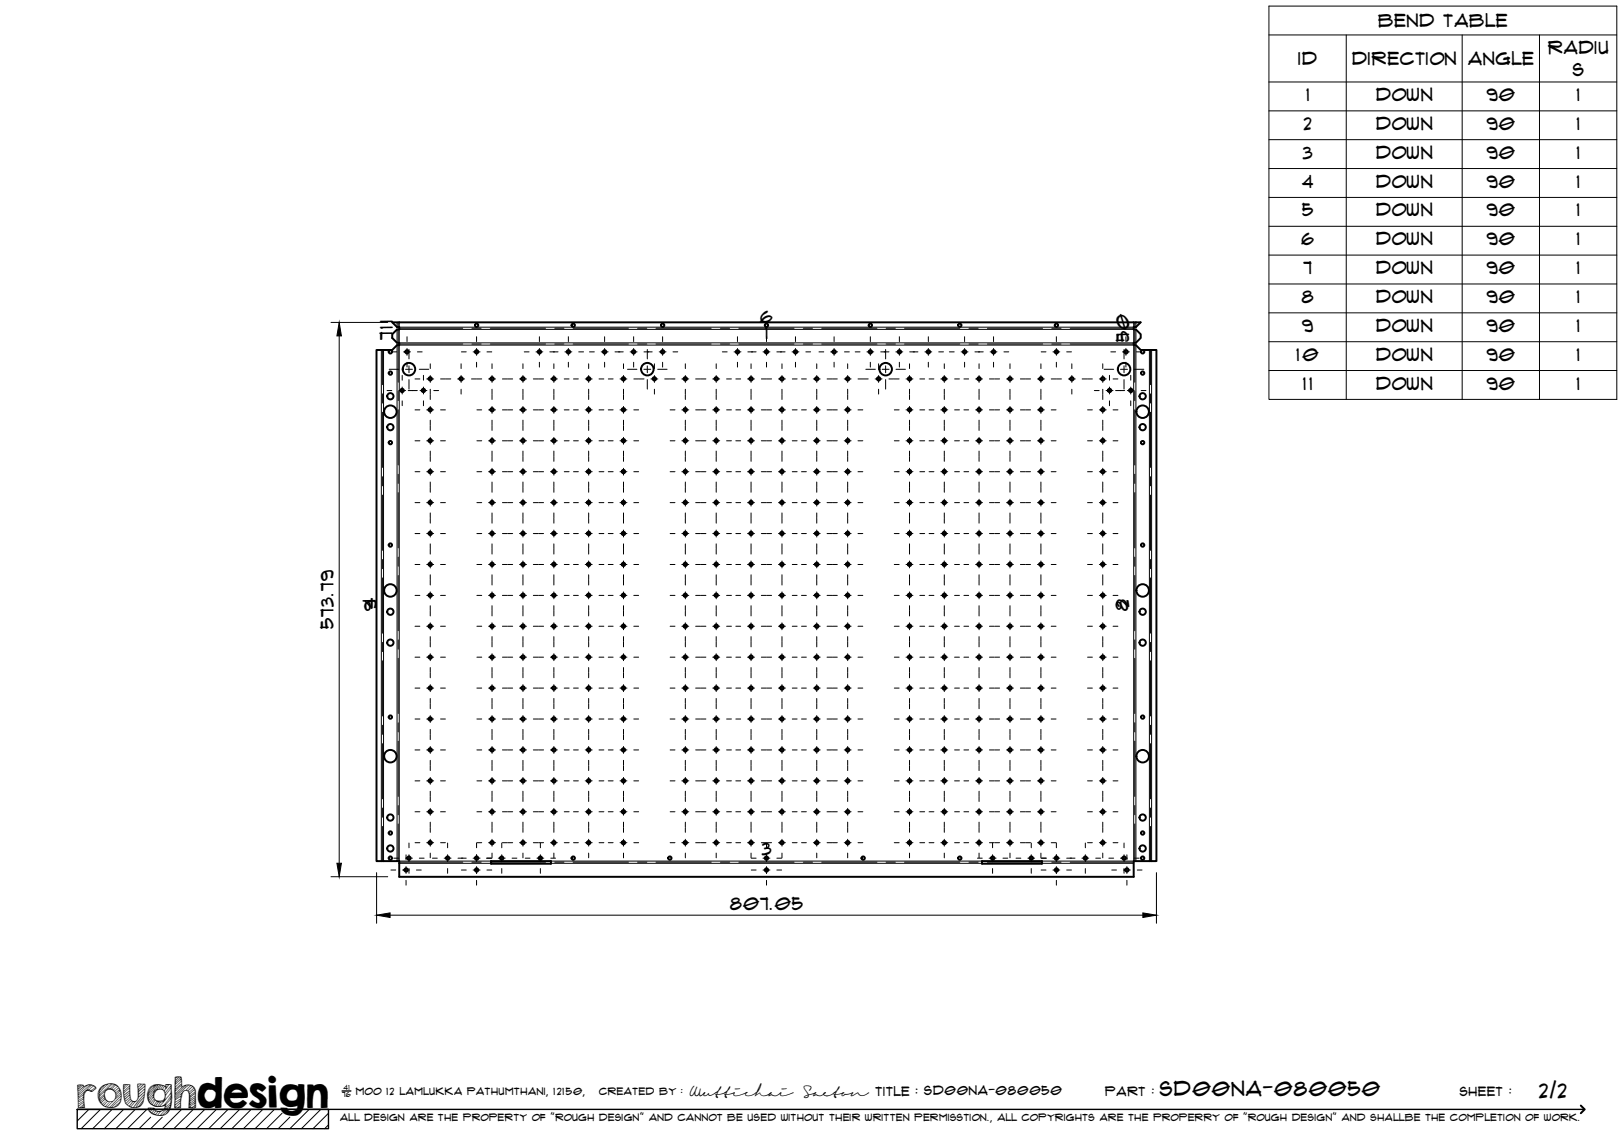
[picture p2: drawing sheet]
<svg xmlns="http://www.w3.org/2000/svg" width="420mm" height="297mm" viewBox="0 0 420 297" stroke-linecap="round" stroke-linejoin="round" font-family="sans-serif">
<defs><g id="words">
<text font-size="9.7" x="19.9" y="286.8">roughdesign</text>
<g font-size="5.3">
<text x="300.1" y="283.6">SD00NA-080050</text>
<text x="398.2" y="284">2/2</text>
</g>
<g font-size="4.6">
<text x="356.6" y="7">Bend Table</text>
<text x="335.9" y="16.9">ID</text>
<text x="349.8" y="16.8">Direction</text>
<text x="379.8" y="16.9">Angle</text>
<text x="400.5" y="13.9">Radiu</text>
<text x="406.9" y="19.8">s</text>
<text x="338" y="26.1">1</text>
<text x="356" y="26.1">Down</text>
<text x="384.6" y="26.1">90</text>
<text x="408" y="26.1">1</text>
<text x="337.3" y="33.6">2</text>
<text x="356" y="33.6">Down</text>
<text x="384.6" y="33.6">90</text>
<text x="408" y="33.6">1</text>
<text x="337.1" y="41">3</text>
<text x="356" y="41.1">Down</text>
<text x="384.6" y="41">90</text>
<text x="408" y="41">1</text>
<text x="336.9" y="48.5">4</text>
<text x="356" y="48.5">Down</text>
<text x="384.6" y="48.5">90</text>
<text x="408" y="48.5">1</text>
<text x="336.9" y="56">5</text>
<text x="356" y="56">Down</text>
<text x="384.6" y="56">90</text>
<text x="408" y="56">1</text>
<text x="336.7" y="63.4">6</text>
<text x="356" y="63.5">Down</text>
<text x="384.6" y="63.4">90</text>
<text x="408" y="63.4">1</text>
<text x="337.2" y="70.9">7</text>
<text x="356" y="70.9">Down</text>
<text x="384.6" y="70.9">90</text>
<text x="408" y="70.9">1</text>
<text x="196.7" y="83.5">6</text>
<text x="336.8" y="78.4">8</text>
<text x="356" y="78.4">Down</text>
<text x="384.6" y="78.4">90</text>
<text x="408" y="78.4">1</text>
<text x="101.6" y="88" transform="rotate(-90 101.6 88)">711</text>
<text x="198" y="87.6">1</text>
<text x="292.1" y="88.4" transform="rotate(-90 292.1 88.4)">510</text>
<text x="336.9" y="85.8">9</text>
<text x="356" y="85.9">Down</text>
<text x="384.6" y="85.8">90</text>
<text x="408" y="85.8">1</text>
<text x="335.4" y="93.3">10</text>
<text x="356" y="93.3">Down</text>
<text x="384.6" y="93.3">90</text>
<text x="408" y="93.3">1</text>
<text x="337.2" y="100.8">11</text>
<text x="356" y="100.8">Down</text>
<text x="384.6" y="100.8">90</text>
<text x="408" y="100.8">1</text>
<text x="97.3" y="157.5" transform="rotate(-90 97.3 157.5)">4</text>
<text x="97.5" y="158.1" transform="rotate(-90 97.5 158.1)">9</text>
<text x="291.8" y="158.2" transform="rotate(-90 291.8 158.2)">8</text>
<text x="292.1" y="157" transform="rotate(-90 292.1 157)">2</text>
<text x="86.3" y="162.7" transform="rotate(-90 86.3 162.7)">573.79</text>
<text x="197.1" y="221.3">3</text>
<text x="188.9" y="235.3">807.05</text>
</g>
<g font-size="3.4">
<text x="178.3" y="283.5">Wuttichai</text>
<text x="208.1" y="283.5">Saeton title : SD00NA-080050</text>
</g>
<g font-size="3.3">
<text x="286" y="283.5">Part :</text>
<text x="377.7" y="283.5">sheet :</text>
</g>
<g font-size="2.7">
<text x="92.1" y="283.3">moo 12 Lamlukka pathumthani, 12150,</text>
<text x="155" y="283.3">created by :</text>
</g>
<text font-size="2.6" x="88" y="290.1">all design are the property of &quot;rough design&quot; and cannot be used without their written permisstion., all copyrights are the properry of &quot;rough design&quot; and shallbe the completion of work.</text>
<g font-size="1.9">
<text x="88.5" y="283.9">76</text>
<text x="88.9" y="282.1">41</text>
</g>
</g></defs>
<!-- layer: Visible -->
<g fill="none" stroke="#000" stroke-width=".51">
<path d="M101.5 83.4h193.6l-1.2 1.2-.6 .1v.5h.6l1.2 1.3v.9l-1.2 1.3h-.6v.6h.6l1.2 1.3h4.1v132.2h-5.9v4.1h-190v-4.1h-5.9v-132.2h4.1l1.2-1.3h.6v-.6h-.6l-1.2-1.3v-.9l1.2-1.3h.6v-.5l-.6-.1zM127 222.8h15.5v.7h-15.5zM254.1 222.8h15.5v.7h-15.5z"/>
<circle cx="101" cy="96.5" r=".43"/>
<circle cx="101" cy="91" r=".43"/>
<circle cx="105.3" cy="91" r=".43"/>
<circle cx="105.8" cy="95.5" r="1.62"/>
<circle cx="111.3" cy="98" r=".43"/>
<circle cx="119.3" cy="98" r=".43"/>
<circle cx="123.3" cy="91" r=".43"/>
<circle cx="123.3" cy="84.2" r=".43"/>
<circle cx="127.3" cy="98" r=".43"/>
<circle cx="135.3" cy="98" r=".43"/>
<circle cx="139.6" cy="91" r=".43"/>
<circle cx="143.3" cy="98" r=".43"/>
<circle cx="147.1" cy="91" r=".43"/>
<circle cx="148.3" cy="84.2" r=".43"/>
<circle cx="152.3" cy="98" r=".43"/>
<circle cx="156.4" cy="91" r=".43"/>
<circle cx="161.3" cy="98" r=".43"/>
<circle cx="163.9" cy="91" r=".43"/>
<circle cx="167.5" cy="95.5" r="1.62"/>
<circle cx="169.3" cy="98" r=".43"/>
<circle cx="171.4" cy="84.2" r=".43"/>
<circle cx="171.4" cy="91" r=".43"/>
<circle cx="177.3" cy="98" r=".43"/>
<circle cx="185.3" cy="98" r=".43"/>
<circle cx="190.8" cy="91" r=".43"/>
<circle cx="194.3" cy="98" r=".43"/>
<circle cx="198.3" cy="84.2" r=".43"/>
<circle cx="198.3" cy="91" r=".43"/>
<circle cx="202.3" cy="98" r=".43"/>
<circle cx="205.8" cy="91" r=".43"/>
<circle cx="211.3" cy="98" r=".43"/>
<circle cx="215.8" cy="91" r=".43"/>
<circle cx="219.3" cy="98" r=".43"/>
<circle cx="225.2" cy="84.2" r=".43"/>
<circle cx="225.2" cy="91" r=".43"/>
<circle cx="227.3" cy="98" r=".43"/>
<circle cx="229.1" cy="95.5" r="1.62"/>
<circle cx="232.7" cy="91" r=".43"/>
<circle cx="235.3" cy="98" r=".43"/>
<circle cx="240.2" cy="91" r=".43"/>
<circle cx="244.3" cy="98" r=".43"/>
<circle cx="248.3" cy="84.2" r=".43"/>
<circle cx="249.6" cy="91" r=".43"/>
<circle cx="253.3" cy="98" r=".43"/>
<circle cx="257.1" cy="91" r=".43"/>
<circle cx="261.3" cy="98" r=".43"/>
<circle cx="269.3" cy="98" r=".43"/>
<circle cx="273.3" cy="91" r=".43"/>
<circle cx="273.3" cy="84.2" r=".43"/>
<circle cx="277.3" cy="98" r=".43"/>
<circle cx="285.3" cy="98" r=".43"/>
<circle cx="290.8" cy="95.5" r="1.62"/>
<circle cx="291.3" cy="91" r=".43"/>
<circle cx="295.6" cy="91" r=".43"/>
<circle cx="295.6" cy="96.5" r=".43"/>
<circle cx="101" cy="114.5" r=".43"/>
<circle cx="101" cy="110.5" r=".81"/>
<circle cx="101" cy="102.5" r=".81"/>
<circle cx="101" cy="106.5" r="1.62"/>
<circle cx="104" cy="101" r=".43"/>
<circle cx="109.5" cy="101" r=".43"/>
<circle cx="111.3" cy="114" r=".43"/>
<circle cx="111.3" cy="106" r=".43"/>
<circle cx="127.3" cy="114" r=".43"/>
<circle cx="127.3" cy="106" r=".43"/>
<circle cx="135.3" cy="106" r=".43"/>
<circle cx="135.3" cy="114" r=".43"/>
<circle cx="143.3" cy="106" r=".43"/>
<circle cx="143.3" cy="114" r=".43"/>
<circle cx="152.3" cy="106" r=".43"/>
<circle cx="152.3" cy="114" r=".43"/>
<circle cx="161.3" cy="106" r=".43"/>
<circle cx="161.3" cy="114" r=".43"/>
<circle cx="177.3" cy="114" r=".43"/>
<circle cx="177.3" cy="106" r=".43"/>
<circle cx="185.3" cy="106" r=".43"/>
<circle cx="185.3" cy="114" r=".43"/>
<circle cx="194.3" cy="114" r=".43"/>
<circle cx="194.3" cy="106" r=".43"/>
<circle cx="202.3" cy="106" r=".43"/>
<circle cx="202.3" cy="114" r=".43"/>
<circle cx="211.3" cy="106" r=".43"/>
<circle cx="211.3" cy="114" r=".43"/>
<circle cx="219.3" cy="106" r=".43"/>
<circle cx="219.3" cy="114" r=".43"/>
<circle cx="235.3" cy="114" r=".43"/>
<circle cx="235.3" cy="106" r=".43"/>
<circle cx="244.3" cy="114" r=".43"/>
<circle cx="244.3" cy="106" r=".43"/>
<circle cx="253.3" cy="106" r=".43"/>
<circle cx="253.3" cy="114" r=".43"/>
<circle cx="261.3" cy="114" r=".43"/>
<circle cx="261.3" cy="106" r=".43"/>
<circle cx="269.3" cy="114" r=".43"/>
<circle cx="269.3" cy="106" r=".43"/>
<circle cx="285.3" cy="114" r=".43"/>
<circle cx="285.3" cy="106" r=".43"/>
<circle cx="287.1" cy="101" r=".43"/>
<circle cx="292.6" cy="101" r=".43"/>
<circle cx="295.6" cy="114.5" r=".43"/>
<circle cx="295.6" cy="102.5" r=".81"/>
<circle cx="295.6" cy="110.5" r=".81"/>
<circle cx="295.6" cy="106.5" r="1.62"/>
<circle cx="111.3" cy="130" r=".43"/>
<circle cx="111.3" cy="138" r=".43"/>
<circle cx="111.3" cy="122" r=".43"/>
<circle cx="127.3" cy="130" r=".43"/>
<circle cx="127.3" cy="138" r=".43"/>
<circle cx="127.3" cy="122" r=".43"/>
<circle cx="135.3" cy="130" r=".43"/>
<circle cx="135.3" cy="138" r=".43"/>
<circle cx="135.3" cy="122" r=".43"/>
<circle cx="143.3" cy="138" r=".43"/>
<circle cx="143.3" cy="130" r=".43"/>
<circle cx="143.3" cy="122" r=".43"/>
<circle cx="152.3" cy="138" r=".43"/>
<circle cx="152.3" cy="130" r=".43"/>
<circle cx="152.3" cy="122" r=".43"/>
<circle cx="161.3" cy="130" r=".43"/>
<circle cx="161.3" cy="138" r=".43"/>
<circle cx="161.3" cy="122" r=".43"/>
<circle cx="177.3" cy="130" r=".43"/>
<circle cx="177.3" cy="138" r=".43"/>
<circle cx="177.3" cy="122" r=".43"/>
<circle cx="185.3" cy="138" r=".43"/>
<circle cx="185.3" cy="130" r=".43"/>
<circle cx="185.3" cy="122" r=".43"/>
<circle cx="194.3" cy="138" r=".43"/>
<circle cx="194.3" cy="130" r=".43"/>
<circle cx="194.3" cy="122" r=".43"/>
<circle cx="202.3" cy="138" r=".43"/>
<circle cx="202.3" cy="130" r=".43"/>
<circle cx="202.3" cy="122" r=".43"/>
<circle cx="211.3" cy="138" r=".43"/>
<circle cx="211.3" cy="130" r=".43"/>
<circle cx="211.3" cy="122" r=".43"/>
<circle cx="219.3" cy="130" r=".43"/>
<circle cx="219.3" cy="138" r=".43"/>
<circle cx="219.3" cy="122" r=".43"/>
<circle cx="235.3" cy="138" r=".43"/>
<circle cx="235.3" cy="130" r=".43"/>
<circle cx="235.3" cy="122" r=".43"/>
<circle cx="244.3" cy="138" r=".43"/>
<circle cx="244.3" cy="130" r=".43"/>
<circle cx="244.3" cy="122" r=".43"/>
<circle cx="253.3" cy="130" r=".43"/>
<circle cx="253.3" cy="138" r=".43"/>
<circle cx="253.3" cy="122" r=".43"/>
<circle cx="261.3" cy="130" r=".43"/>
<circle cx="261.3" cy="138" r=".43"/>
<circle cx="261.3" cy="122" r=".43"/>
<circle cx="269.3" cy="138" r=".43"/>
<circle cx="269.3" cy="130" r=".43"/>
<circle cx="269.3" cy="122" r=".43"/>
<circle cx="285.3" cy="130" r=".43"/>
<circle cx="285.3" cy="138" r=".43"/>
<circle cx="285.3" cy="122" r=".43"/>
<circle cx="101" cy="141" r=".43"/>
<circle cx="101" cy="158.3" r=".81"/>
<circle cx="101" cy="152.8" r="1.62"/>
<circle cx="111.3" cy="154" r=".43"/>
<circle cx="111.3" cy="146" r=".43"/>
<circle cx="127.3" cy="154" r=".43"/>
<circle cx="127.3" cy="146" r=".43"/>
<circle cx="135.3" cy="146" r=".43"/>
<circle cx="135.3" cy="154" r=".43"/>
<circle cx="143.3" cy="146" r=".43"/>
<circle cx="143.3" cy="154" r=".43"/>
<circle cx="152.3" cy="146" r=".43"/>
<circle cx="152.3" cy="154" r=".43"/>
<circle cx="161.3" cy="146" r=".43"/>
<circle cx="161.3" cy="154" r=".43"/>
<circle cx="177.3" cy="146" r=".43"/>
<circle cx="177.3" cy="154" r=".43"/>
<circle cx="185.3" cy="154" r=".43"/>
<circle cx="185.3" cy="146" r=".43"/>
<circle cx="194.3" cy="154" r=".43"/>
<circle cx="194.3" cy="146" r=".43"/>
<circle cx="202.3" cy="154" r=".43"/>
<circle cx="202.3" cy="146" r=".43"/>
<circle cx="211.3" cy="154" r=".43"/>
<circle cx="211.3" cy="146" r=".43"/>
<circle cx="219.3" cy="154" r=".43"/>
<circle cx="219.3" cy="146" r=".43"/>
<circle cx="235.3" cy="154" r=".43"/>
<circle cx="235.3" cy="146" r=".43"/>
<circle cx="244.3" cy="146" r=".43"/>
<circle cx="244.3" cy="154" r=".43"/>
<circle cx="253.3" cy="146" r=".43"/>
<circle cx="253.3" cy="154" r=".43"/>
<circle cx="261.3" cy="146" r=".43"/>
<circle cx="261.3" cy="154" r=".43"/>
<circle cx="269.3" cy="146" r=".43"/>
<circle cx="269.3" cy="154" r=".43"/>
<circle cx="285.3" cy="146" r=".43"/>
<circle cx="285.3" cy="154" r=".43"/>
<circle cx="295.6" cy="141" r=".43"/>
<circle cx="295.6" cy="158.3" r=".81"/>
<circle cx="295.6" cy="152.8" r="1.62"/>
<circle cx="101" cy="166.3" r=".81"/>
<circle cx="111.3" cy="162" r=".43"/>
<circle cx="111.3" cy="170" r=".43"/>
<circle cx="111.3" cy="178" r=".43"/>
<circle cx="127.3" cy="178" r=".43"/>
<circle cx="127.3" cy="170" r=".43"/>
<circle cx="127.3" cy="162" r=".43"/>
<circle cx="135.3" cy="162" r=".43"/>
<circle cx="135.3" cy="170" r=".43"/>
<circle cx="135.3" cy="178" r=".43"/>
<circle cx="143.3" cy="170" r=".43"/>
<circle cx="143.3" cy="162" r=".43"/>
<circle cx="143.3" cy="178" r=".43"/>
<circle cx="152.3" cy="170" r=".43"/>
<circle cx="152.3" cy="178" r=".43"/>
<circle cx="152.3" cy="162" r=".43"/>
<circle cx="161.3" cy="170" r=".43"/>
<circle cx="161.3" cy="162" r=".43"/>
<circle cx="161.3" cy="178" r=".43"/>
<circle cx="177.3" cy="170" r=".43"/>
<circle cx="177.3" cy="162" r=".43"/>
<circle cx="177.3" cy="178" r=".43"/>
<circle cx="185.3" cy="178" r=".43"/>
<circle cx="185.3" cy="162" r=".43"/>
<circle cx="185.3" cy="170" r=".43"/>
<circle cx="194.3" cy="170" r=".43"/>
<circle cx="194.3" cy="178" r=".43"/>
<circle cx="194.3" cy="162" r=".43"/>
<circle cx="202.3" cy="178" r=".43"/>
<circle cx="202.3" cy="170" r=".43"/>
<circle cx="202.3" cy="162" r=".43"/>
<circle cx="211.3" cy="178" r=".43"/>
<circle cx="211.3" cy="170" r=".43"/>
<circle cx="211.3" cy="162" r=".43"/>
<circle cx="219.3" cy="170" r=".43"/>
<circle cx="219.3" cy="178" r=".43"/>
<circle cx="219.3" cy="162" r=".43"/>
<circle cx="235.3" cy="170" r=".43"/>
<circle cx="235.3" cy="162" r=".43"/>
<circle cx="235.3" cy="178" r=".43"/>
<circle cx="244.3" cy="162" r=".43"/>
<circle cx="244.3" cy="178" r=".43"/>
<circle cx="244.3" cy="170" r=".43"/>
<circle cx="253.3" cy="162" r=".43"/>
<circle cx="253.3" cy="178" r=".43"/>
<circle cx="253.3" cy="170" r=".43"/>
<circle cx="261.3" cy="178" r=".43"/>
<circle cx="261.3" cy="162" r=".43"/>
<circle cx="261.3" cy="170" r=".43"/>
<circle cx="269.3" cy="178" r=".43"/>
<circle cx="269.3" cy="170" r=".43"/>
<circle cx="269.3" cy="162" r=".43"/>
<circle cx="285.3" cy="178" r=".43"/>
<circle cx="285.3" cy="162" r=".43"/>
<circle cx="285.3" cy="170" r=".43"/>
<circle cx="295.6" cy="166.3" r=".81"/>
<circle cx="101" cy="185.5" r=".43"/>
<circle cx="101" cy="195.7" r="1.62"/>
<circle cx="111.3" cy="186" r=".43"/>
<circle cx="111.3" cy="194" r=".43"/>
<circle cx="127.3" cy="186" r=".43"/>
<circle cx="127.3" cy="194" r=".43"/>
<circle cx="135.3" cy="186" r=".43"/>
<circle cx="135.3" cy="194" r=".43"/>
<circle cx="143.3" cy="186" r=".43"/>
<circle cx="143.3" cy="194" r=".43"/>
<circle cx="152.3" cy="186" r=".43"/>
<circle cx="152.3" cy="194" r=".43"/>
<circle cx="161.3" cy="186" r=".43"/>
<circle cx="161.3" cy="194" r=".43"/>
<circle cx="177.3" cy="186" r=".43"/>
<circle cx="177.3" cy="194" r=".43"/>
<circle cx="185.3" cy="194" r=".43"/>
<circle cx="185.3" cy="186" r=".43"/>
<circle cx="194.3" cy="186" r=".43"/>
<circle cx="194.3" cy="194" r=".43"/>
<circle cx="202.3" cy="194" r=".43"/>
<circle cx="202.3" cy="186" r=".43"/>
<circle cx="211.3" cy="186" r=".43"/>
<circle cx="211.3" cy="194" r=".43"/>
<circle cx="219.3" cy="186" r=".43"/>
<circle cx="219.3" cy="194" r=".43"/>
<circle cx="235.3" cy="194" r=".43"/>
<circle cx="235.3" cy="186" r=".43"/>
<circle cx="244.3" cy="186" r=".43"/>
<circle cx="244.3" cy="194" r=".43"/>
<circle cx="253.3" cy="186" r=".43"/>
<circle cx="253.3" cy="194" r=".43"/>
<circle cx="261.3" cy="186" r=".43"/>
<circle cx="261.3" cy="194" r=".43"/>
<circle cx="269.3" cy="186" r=".43"/>
<circle cx="269.3" cy="194" r=".43"/>
<circle cx="285.3" cy="186" r=".43"/>
<circle cx="285.3" cy="194" r=".43"/>
<circle cx="295.6" cy="185.5" r=".43"/>
<circle cx="295.6" cy="195.7" r="1.62"/>
<circle cx="101" cy="215.5" r=".43"/>
<circle cx="101" cy="219.5" r=".81"/>
<circle cx="101" cy="211.5" r=".81"/>
<circle cx="111.3" cy="210" r=".43"/>
<circle cx="111.3" cy="218" r=".43"/>
<circle cx="111.3" cy="202" r=".43"/>
<circle cx="127.3" cy="210" r=".43"/>
<circle cx="127.3" cy="218" r=".43"/>
<circle cx="127.3" cy="202" r=".43"/>
<circle cx="135.3" cy="202" r=".43"/>
<circle cx="135.3" cy="218" r=".43"/>
<circle cx="135.3" cy="210" r=".43"/>
<circle cx="143.3" cy="210" r=".43"/>
<circle cx="143.3" cy="202" r=".43"/>
<circle cx="143.3" cy="218" r=".43"/>
<circle cx="152.3" cy="210" r=".43"/>
<circle cx="152.3" cy="202" r=".43"/>
<circle cx="152.3" cy="218" r=".43"/>
<circle cx="161.3" cy="202" r=".43"/>
<circle cx="161.3" cy="218" r=".43"/>
<circle cx="161.3" cy="210" r=".43"/>
<circle cx="177.3" cy="210" r=".43"/>
<circle cx="177.3" cy="202" r=".43"/>
<circle cx="177.3" cy="218" r=".43"/>
<circle cx="185.3" cy="210" r=".43"/>
<circle cx="185.3" cy="218" r=".43"/>
<circle cx="185.3" cy="202" r=".43"/>
<circle cx="194.3" cy="210" r=".43"/>
<circle cx="194.3" cy="202" r=".43"/>
<circle cx="194.3" cy="218" r=".43"/>
<circle cx="202.3" cy="218" r=".43"/>
<circle cx="202.3" cy="210" r=".43"/>
<circle cx="202.3" cy="202" r=".43"/>
<circle cx="211.3" cy="218" r=".43"/>
<circle cx="211.3" cy="210" r=".43"/>
<circle cx="211.3" cy="202" r=".43"/>
<circle cx="219.3" cy="210" r=".43"/>
<circle cx="219.3" cy="218" r=".43"/>
<circle cx="219.3" cy="202" r=".43"/>
<circle cx="235.3" cy="202" r=".43"/>
<circle cx="235.3" cy="210" r=".43"/>
<circle cx="235.3" cy="218" r=".43"/>
<circle cx="244.3" cy="218" r=".43"/>
<circle cx="244.3" cy="202" r=".43"/>
<circle cx="244.3" cy="210" r=".43"/>
<circle cx="253.3" cy="218" r=".43"/>
<circle cx="253.3" cy="202" r=".43"/>
<circle cx="253.3" cy="210" r=".43"/>
<circle cx="261.3" cy="210" r=".43"/>
<circle cx="261.3" cy="218" r=".43"/>
<circle cx="261.3" cy="202" r=".43"/>
<circle cx="269.3" cy="210" r=".43"/>
<circle cx="269.3" cy="202" r=".43"/>
<circle cx="269.3" cy="218" r=".43"/>
<circle cx="285.3" cy="202" r=".43"/>
<circle cx="285.3" cy="210" r=".43"/>
<circle cx="285.3" cy="218" r=".43"/>
<circle cx="295.6" cy="215.5" r=".43"/>
<circle cx="295.6" cy="211.5" r=".81"/>
<circle cx="295.6" cy="219.5" r=".81"/>
<circle cx="101" cy="222" r=".43"/>
<circle cx="105.1" cy="225.1" r=".43"/>
<circle cx="105.8" cy="222" r=".43"/>
<circle cx="115.8" cy="222" r=".43"/>
<circle cx="123.3" cy="225.1" r=".43"/>
<circle cx="123.3" cy="222" r=".43"/>
<circle cx="129.8" cy="222" r=".43"/>
<circle cx="139.8" cy="222" r=".43"/>
<circle cx="148.3" cy="222" r=".43"/>
<circle cx="173.3" cy="222" r=".43"/>
<circle cx="198.3" cy="222" r=".43"/>
<circle cx="198.3" cy="225.1" r=".43"/>
<circle cx="223.3" cy="222" r=".43"/>
<circle cx="248.3" cy="222" r=".43"/>
<circle cx="256.8" cy="222" r=".43"/>
<circle cx="266.8" cy="222" r=".43"/>
<circle cx="273.3" cy="225.1" r=".43"/>
<circle cx="273.3" cy="222" r=".43"/>
<circle cx="280.8" cy="222" r=".43"/>
<circle cx="290.8" cy="222" r=".43"/>
<circle cx="291.6" cy="225.1" r=".43"/>
<circle cx="295.6" cy="222" r=".43"/>
</g>
<!-- layer: Bend Center -->
<g fill="none" stroke="#000" stroke-width=".26">
<path d="M98.9 90.6v8.9M103 83.4v1.3M103 85.2v3.5M103 89.3v9.6M103.3 84.9h16.4M103.3 89h16.4M122.1 84.9h2.4M122.1 89h2.4M126.9 84.9h14.2M126.9 89h14.2M143.5 84.9h2.4M143.5 89h2.4"/>
<path d="M148.3 84.9h14.3M148.3 89h14.3M165 84.9h2.3M165 89h2.3M169.7 84.9h14.3M169.7 89h14.3M186.4 84.9h2.4M186.4 89h2.4M191.2 84.9h14.2M191.2 89h14.2M207.8 84.9h2.4M207.8 89h2.4"/>
<path d="M212.6 84.9h14.3M212.6 89h14.3M229.3 84.9h2.3M229.3 89h2.3M234 84.9h14.3M234 89h14.3M250.7 84.9h2.4M250.7 89h2.4M255.5 84.9h14.2M255.5 89h14.2M272.1 84.9h2.4M272.1 89h2.4"/>
<path d="M276.9 84.9h16.4M276.9 89h16.4M293.6 83.4v1.3M293.6 85.2v3.5M293.6 89.3v9.6M297.7 90.6v8.9M98.9 101.9v2.4M98.9 106.7v14.3M103 101.3v2.4M103 106v14.3M293.6 101.3v2.4M293.6 106v14.3"/>
<path d="M297.7 101.9v2.4M297.7 106.7v14.3M98.9 123.3v2.4M98.9 128.1v14.3M103 122.7v2.4M103 127.5v14.3M293.6 122.7v2.4M293.6 127.5v14.3M297.7 123.3v2.4M297.7 128.1v14.3M98.9 144.8v2.4M98.9 149.5v14.3"/>
<path d="M103 144.2v2.3M103 148.9v14.3M293.6 144.2v2.3M293.6 148.9v14.3M297.7 144.8v2.4M297.7 149.5v14.3M98.9 166.2v2.4M98.9 171v14.3M103 165.6v2.4M103 170.3v14.3M293.6 165.6v2.4M293.6 170.3v14.3"/>
<path d="M297.7 166.2v2.4M297.7 171v14.3M98.9 187.6v2.4M98.9 192.4v14.3M103 187v2.4M103 191.8v14.3M293.6 187v2.4M293.6 191.8v14.3M297.7 187.6v2.4M297.7 192.4v14.3M98.9 209.1v2.4M98.9 213.8v9"/>
<path d="M103 208.4v2.4M103 213.2v9.6M293.6 208.4v2.4M293.6 213.2v9.6M297.7 209.1v2.4M297.7 213.8v9M103.3 223.1h16.4M122.1 223.1h2.4M126.9 223.1h14.2M143.5 223.1h2.4M148.3 223.1h14.3M165 223.1h2.3"/>
<path d="M169.7 223.1h14.3M186.4 223.1h2.4M191.2 223.1h14.2M207.8 223.1h2.4M212.6 223.1h14.3M229.3 223.1h2.3M234 223.1h14.3M250.7 223.1h2.4M255.5 223.1h14.2M272.1 223.1h2.4M276.9 223.1h16.4"/>
</g>
<!-- layer: Visible Narrow -->
<g fill="none" stroke="#000" stroke-width=".26">
<path d="M98.7 90.6v132.2M99.2 90.6v132.2M102.7 83.4v1.2M102.7 85.2v3.5M102.7 89.3v133.5M103.3 85.2h190v3.5h-190zM103.3 83.4v1.3h190v-1.3M293.9 83.4v1.2M293.9 85.2v3.5M293.9 89.3v133.5M297.4 90.6v132.2M297.9 90.6v132.2"/>
<path d="M103.3 223.4h23.7M127 222.8h-23.7v-133.5h190v133.5h-23.7M142.5 222.8h111.6M142.5 223.4h111.6M269.6 223.4h23.7"/>
</g>
<!-- layer: TitleBlock -->
<path d="M20 287h65v5h-65zM20 287h390M88.5 282.3h2.3" fill="none" stroke="#000" stroke-width=".36"/>
<path d="M409 286.1l1 .9-1 1" fill="none" stroke="#000" stroke-width=".51"/>
<g fill="none" stroke="#000" stroke-width=".26">
<path d="M23 287l-3 3.1M26 287l-5 5M29 287l-5 5M32 287l-5 5M35 287l-5 5M38 287l-5 5M39 289.1l-3 2.9M42 289.1l-3 2.9M47 287l-5 5M50 287l-5 5M53 287l-5 5M56 287l-5 5"/>
<path d="M59 287l-5 5M62 287l-5 5M65 287l-5 5M68 287l-5 5M71 287l-5 5M73 288l-4 4M75 289.1l-3 2.9M80 287l-5 5M83 287l-5 5M85 288l-4 4M85 291l-1 1"/>
</g>
<!-- layer: Smart Centers -->
<g fill="none" stroke="#000" stroke-width=".26">
<path d="M100.7 95.6h2.4M101.4 91h1.2M104.1 97.1v1.3M104.4 91h1.8M104.9 95.6h1.8M105.3 87.1v1.3M105.3 90.2v1.7M105.3 93.7v1.3M105.8 90.4v2.5M105.8 94.7v1.7M105.8 98.2v2.5M107.4 98.1h1.2"/>
<path d="M108 91h1.2M108.5 95.6h2.4M109.6 97.1v1.3M110.4 98.1h1.8M111.3 94.1v1.3M111.3 97.2v1.7M114 98.1h1.2M115.4 98.1h1.2M118.4 98.1h1.8M119.3 94.1v1.3M119.3 97.2v1.7M119.4 91h1.2"/>
<path d="M122 98.1h1.2M122.4 91h1.8M123.3 87.1v1.3M123.3 90.2v1.7M123.3 93.7v1.3M123.4 98.1h1.2M126 91h1.2M126.4 98.1h1.8M127.3 94.1v1.3M127.3 97.2v1.7M130 98.1h1.2M131.4 98.1h1.2"/>
<path d="M134.4 98.1h1.8M135.3 94.1v1.3M135.3 97.2v1.7M135.6 91h1.3M138 98.1h1.2M138.7 91h1.7M139.4 98.1h1.2M139.6 87.1v1.3M139.6 90.2v1.7M139.6 93.7v1.3M142.2 91h2.2M142.4 98.1h1.8"/>
<path d="M143.3 94.1v1.3M143.3 97.2v1.7M146 98.1h1.2M146.2 91h1.8M147 87.1v1.3M147 90.2v1.7M147 93.7v1.3M148.4 98.1h1.2M149.7 91h1.3M151.4 98.1h1.8M152.3 94.1v1.3M152.3 97.2v1.7"/>
<path d="M152.5 91h1.3M155 98.1h1.2M155.5 91h1.8M156.4 87.1v1.3M156.4 90.2v1.7M156.4 93.7v1.3M157.4 98.1h1.2M159.1 91h2.1M160.4 98.1h1.8M161.3 94.1v1.3M161.3 97.2v1.7M162.3 95.6h2.5"/>
<path d="M163 91h1.8M163.9 87.1v1.3M163.9 90.2v1.7M163.9 93.7v1.3M164 98.1h1.2M165.4 98.1h1.2M166.6 95.6h1.8M166.6 91h2.1M167.5 90.4v2.5M167.5 94.7v1.7M167.5 98.2v2.5M168.4 98.1h1.8"/>
<path d="M169.3 94.1v1.3M169.3 97.2v1.7M170.2 95.6h2.4M170.5 91h1.8M171.4 87.1v1.3M171.4 90.2v1.7M171.4 93.7v1.3M172 98.1h1.2M173.4 98.1h1.2M174.1 91h1.2M176.4 98.1h1.8M177.3 94.1v1.3"/>
<path d="M177.3 97.2v1.7M180 98.1h1.2M181.4 98.1h1.2M184.4 98.1h1.8M185.3 94.1v1.3M185.3 97.2v1.7M186.9 91h1.2M188 98.1h1.2M189.9 91h1.8M190.4 98.1h1.2M190.8 87.1v1.3M190.8 90.2v1.7"/>
<path d="M190.8 93.7v1.3M193.4 98.1h1.8M193.5 91h2.1M194.3 94.1v1.3M194.3 97.2v1.7M197 98.1h1.2M197.4 91h1.8M198.3 87.1v1.3M198.3 90.2v1.7M198.3 93.7v1.3M198.4 98.1h1.2M201 91h2.1"/>
<path d="M201.4 98.1h1.8M202.3 94.1v1.3M202.3 97.2v1.7M204.9 91h1.8M205 98.1h1.2M205.8 87.1v1.3M205.8 90.2v1.7M205.8 93.7v1.3M207.4 98.1h1.2M208.5 91h1.2M210.4 98.1h1.8M211.3 94.1v1.3"/>
<path d="M211.3 97.2v1.7M211.9 91h1.2M214 98.1h1.2M214.9 91h1.8M215.4 98.1h1.2M215.8 87.1v1.3M215.8 90.2v1.7M215.8 93.7v1.3M218.4 98.1h1.8M218.5 91h1.2M219.3 94.1v1.3M219.3 97.2v1.7"/>
<path d="M221.3 91h1.2M222 98.1h1.2M223.4 98.1h1.2M224 95.6h2.5M224.3 91h1.8M225.2 87.1v1.3M225.2 90.2v1.7M225.2 93.7v1.3M226.4 98.1h1.8M227.3 94.1v1.3M227.3 97.2v1.7M227.9 91h2.1"/>
<path d="M228.2 95.6h1.8M229.1 90.4v2.5M229.1 94.7v1.7M229.1 98.2v2.5M230 98.1h1.2M231.4 98.1h1.2M231.8 91h1.8M231.8 95.6h2.5M232.7 87.1v1.3M232.7 90.2v1.7M232.7 93.7v1.3M234.4 98.1h1.8"/>
<path d="M235.3 94.1v1.3M235.3 97.2v1.7M235.4 91h2.1M238 98.1h1.2M239.3 91h1.8M240.2 87.1v1.3M240.2 90.2v1.7M240.2 93.7v1.3M240.4 98.1h1.2M242.9 91h1.2M243.4 98.1h1.8M244.3 94.1v1.3"/>
<path d="M244.3 97.2v1.7M245.6 91h1.3M247 98.1h1.2M248.7 91h1.7M249.4 98.1h1.2M249.6 87.1v1.3M249.6 90.2v1.7M249.6 93.7v1.3M252.2 91h2.2M252.4 98.1h1.8M253.3 94.1v1.3M253.3 97.2v1.7"/>
<path d="M256 98.1h1.2M256.2 91h1.7M257 87.1v1.3M257 90.2v1.7M257 93.7v1.3M257.4 98.1h1.2M259.7 91h1.3M260.4 98.1h1.8M261.3 94.1v1.3M261.3 97.2v1.7M264 98.1h1.2M265.4 98.1h1.2"/>
<path d="M268.4 98.1h1.8M269.3 94.1v1.3M269.3 97.2v1.7M269.4 91h1.2M272 98.1h1.2M272.4 91h1.8M273.3 87.1v1.3M273.3 90.2v1.7M273.3 93.7v1.3M273.4 98.1h1.2M276 91h1.2M276.4 98.1h1.8"/>
<path d="M277.3 94.1v1.3M277.3 97.2v1.7M280 98.1h1.2M281.4 98.1h1.2M284.4 98.1h1.8M285.3 94.1v1.3M285.3 97.2v1.7M285.7 95.6h2.4M287 97.1v1.3M287.4 91h1.2M288 98.1h1.2M289.9 95.6h1.8"/>
<path d="M290.4 91h1.8M290.8 90.4v2.5M290.8 94.7v1.7M290.8 98.2v2.5M291.3 87.1v1.3M291.3 90.2v1.7M291.3 93.7v1.3M292.5 97.1v1.3M293.5 95.6h2.4M294 91h1.2M100.1 101.1h1.3M103.2 101.1h1.7"/>
<path d="M104.1 100.1v1.8M104.1 103.7v1.3M105.6 101.1h2.4M107.4 106.1h1.2M107.4 114.1h1.2M108.7 101.1h1.7M109.6 100.1v1.8M109.6 103.7v1.3M110.4 106.1h1.8M110.4 114.1h1.8M111.3 100.7v1.3M111.3 102.1v1.3"/>
<path d="M111.3 105.2v1.7M111.3 108.7v1.3M111.3 110.1v1.3M111.3 113.2v1.7M111.3 116.7v1.3M111.3 118.1v1.3M112.2 101.1h1.3M114 106.1h1.2M114 114.1h1.2M119.3 100.7v1.3M123.4 106.1h1.2M123.4 114.1h1.2"/>
<path d="M126.4 106.1h1.8M126.4 114.1h1.8M127.3 100.7v1.3M127.3 102.1v1.3M127.3 105.2v1.7M127.3 108.7v1.3M127.3 110.1v1.3M127.3 113.2v1.7M127.3 116.7v1.3M127.3 118.1v1.3M130 106.1h1.2M130 114.1h1.2"/>
<path d="M131.4 106.1h1.2M131.4 114.1h1.2M134.4 106.1h1.8M134.4 114.1h1.8M135.3 100.7v1.3M135.3 102.1v1.3M135.3 105.2v1.7M135.3 108.7v1.3M135.3 110.1v1.3M135.3 113.2v1.7M135.3 116.7v1.3M135.3 118.1v1.3"/>
<path d="M138 106.1h1.2M138 114.1h1.2M139.4 106.1h1.2M139.4 114.1h1.2M142.4 106.1h1.8M142.4 114.1h1.8M143.3 100.7v1.3M143.3 102.1v1.3M143.3 105.2v1.7M143.3 108.7v1.3M143.3 110.1v1.3M143.3 113.2v1.7"/>
<path d="M143.3 116.7v1.3M143.3 118.1v1.3M146 106.1h1.2M146 114.1h1.2M148.4 106.1h1.2M148.4 114.1h1.2M151.4 106.1h1.8M151.4 114.1h1.8M152.3 100.7v1.3M152.3 102.1v1.3M152.3 105.2v1.7M152.3 108.7v1.3"/>
<path d="M152.3 110.1v1.3M152.3 113.2v1.7M152.3 116.7v1.3M152.3 118.1v1.3M155 106.1h1.2M155 114.1h1.2M157.4 106.1h1.2M157.4 114.1h1.2M160.4 106.1h1.8M160.4 114.1h1.8M161.3 100.7v1.3M161.3 102.1v1.3"/>
<path d="M161.3 105.2v1.7M161.3 108.7v1.3M161.3 110.1v1.3M161.3 113.2v1.7M161.3 116.7v1.3M161.3 118.1v1.3M164 106.1h1.2M164 114.1h1.2M169.3 100.7v1.3M173.4 106.1h1.2M173.4 114.1h1.2M176.4 106.1h1.8"/>
<path d="M176.4 114.1h1.8M177.3 100.7v1.3M177.3 102.1v1.3M177.3 105.2v1.7M177.3 108.7v1.3M177.3 110.1v1.3M177.3 113.2v1.7M177.3 116.7v1.3M177.3 118.1v1.3M180 106.1h1.2M180 114.1h1.2M181.4 106.1h1.2"/>
<path d="M181.4 114.1h1.2M184.4 106.1h1.8M184.4 114.1h1.8M185.3 100.7v1.3M185.3 102.1v1.3M185.3 105.2v1.7M185.3 108.7v1.3M185.3 110.1v1.3M185.3 113.2v1.7M185.3 116.7v1.3M185.3 118.1v1.3M188 106.1h1.2"/>
<path d="M188 114.1h1.2M190.4 106.1h1.2M190.4 114.1h1.2M193.4 106.1h1.8M193.4 114.1h1.8M194.3 100.7v1.3M194.3 102.1v1.3M194.3 105.2v1.7M194.3 108.7v1.3M194.3 110.1v1.3M194.3 113.2v1.7M194.3 116.7v1.3"/>
<path d="M194.3 118.1v1.3M197 106.1h1.2M197 114.1h1.2M198.4 106.1h1.2M198.4 114.1h1.2M201.4 106.1h1.8M201.4 114.1h1.8M202.3 100.7v1.3M202.3 102.1v1.3M202.3 105.2v1.7M202.3 108.7v1.3M202.3 110.1v1.3"/>
<path d="M202.3 113.2v1.7M202.3 116.7v1.3M202.3 118.1v1.3M205 106.1h1.2M205 114.1h1.2M207.4 106.1h1.2M207.4 114.1h1.2M210.4 106.1h1.8M210.4 114.1h1.8M211.3 100.7v1.3M211.3 102.1v1.3M211.3 105.2v1.7"/>
<path d="M211.3 108.7v1.3M211.3 110.1v1.3M211.3 113.2v1.7M211.3 116.7v1.3M211.3 118.1v1.3M214 106.1h1.2M214 114.1h1.2M215.4 106.1h1.2M215.4 114.1h1.2M218.4 106.1h1.8M218.4 114.1h1.8M219.3 100.7v1.3"/>
<path d="M219.3 102.1v1.3M219.3 105.2v1.7M219.3 108.7v1.3M219.3 110.1v1.3M219.3 113.2v1.7M219.3 116.7v1.3M219.3 118.1v1.3M222 106.1h1.2M222 114.1h1.2M227.3 100.7v1.3M231.4 106.1h1.2M231.4 114.1h1.2"/>
<path d="M234.4 106.1h1.8M234.4 114.1h1.8M235.3 100.7v1.3M235.3 102.1v1.3M235.3 105.2v1.7M235.3 108.7v1.3M235.3 110.1v1.3M235.3 113.2v1.7M235.3 116.7v1.3M235.3 118.1v1.3M238 106.1h1.2M238 114.1h1.2"/>
<path d="M240.4 106.1h1.2M240.4 114.1h1.2M243.4 106.1h1.8M243.4 114.1h1.8M244.3 100.7v1.3M244.3 102.1v1.3M244.3 105.2v1.7M244.3 108.7v1.3M244.3 110.1v1.3M244.3 113.2v1.7M244.3 116.7v1.3M244.3 118.1v1.3"/>
<path d="M247 106.1h1.2M247 114.1h1.2M249.4 106.1h1.2M249.4 114.1h1.2M252.4 106.1h1.8M252.4 114.1h1.8M253.3 100.7v1.3M253.3 102.1v1.3M253.3 105.2v1.7M253.3 108.7v1.3M253.3 110.1v1.3M253.3 113.2v1.7"/>
<path d="M253.3 116.7v1.3M253.3 118.1v1.3M256 106.1h1.2M256 114.1h1.2M257.4 106.1h1.2M257.4 114.1h1.2M260.4 106.1h1.8M260.4 114.1h1.8M261.3 100.7v1.3M261.3 102.1v1.3M261.3 105.2v1.7M261.3 108.7v1.3"/>
<path d="M261.3 110.1v1.3M261.3 113.2v1.7M261.3 116.7v1.3M261.3 118.1v1.3M264 106.1h1.2M264 114.1h1.2M265.4 106.1h1.2M265.4 114.1h1.2M268.4 106.1h1.8M268.4 114.1h1.8M269.3 100.7v1.3M269.3 102.1v1.3"/>
<path d="M269.3 105.2v1.7M269.3 108.7v1.3M269.3 110.1v1.3M269.3 113.2v1.7M269.3 116.7v1.3M269.3 118.1v1.3M272 106.1h1.2M272 114.1h1.2M277.3 100.7v1.3M281.4 106.1h1.2M281.4 114.1h1.2M283.1 101.1h1.3"/>
<path d="M284.4 106.1h1.8M284.4 114.1h1.8M285.3 100.7v1.3M285.3 102.1v1.3M285.3 105.2v1.7M285.3 108.7v1.3M285.3 110.1v1.3M285.3 113.2v1.7M285.3 116.7v1.3M285.3 118.1v1.3M286.2 101.1h1.8M287 100.1v1.8"/>
<path d="M287 103.7v1.3M288 106.1h1.2M288 114.1h1.2M288.6 101.1h2.4M291.7 101.1h1.7M292.5 100.1v1.8M292.5 103.7v1.3M295.2 101.1h1.3M107.4 122.1h1.2M107.4 130.1h1.2M107.4 138.1h1.2M110.4 122.1h1.8"/>
<path d="M110.4 130.1h1.8M110.4 138.1h1.8M111.3 121.2v1.7M111.3 124.7v1.3M111.3 126.1v1.3M111.3 129.2v1.7M111.3 132.7v1.3M111.3 134.1v1.3M111.3 137.1v1.8M114 122.1h1.2M114 130.1h1.2M114 138.1h1.2"/>
<path d="M123.4 122.1h1.2M123.4 130.1h1.2M123.4 138.1h1.2M126.4 122.1h1.8M126.4 130.1h1.8M126.4 138.1h1.8M127.3 121.2v1.7M127.3 124.7v1.3M127.3 126.1v1.3M127.3 129.2v1.7M127.3 132.7v1.3M127.3 134.1v1.3"/>
<path d="M127.3 137.1v1.8M130 122.1h1.2M130 130.1h1.2M130 138.1h1.2M131.4 122.1h1.2M131.4 130.1h1.2M131.4 138.1h1.2M134.4 122.1h1.8M134.4 130.1h1.8M134.4 138.1h1.8M135.3 121.2v1.7M135.3 124.7v1.3"/>
<path d="M135.3 126.1v1.3M135.3 129.2v1.7M135.3 132.7v1.3M135.3 134.1v1.3M135.3 137.1v1.8M138 122.1h1.2M138 130.1h1.2M138 138.1h1.2M139.4 122.1h1.2M139.4 130.1h1.2M139.4 138.1h1.2M142.4 122.1h1.8"/>
<path d="M142.4 130.1h1.8M142.4 138.1h1.8M143.3 121.2v1.7M143.3 124.7v1.3M143.3 126.1v1.3M143.3 129.2v1.7M143.3 132.7v1.3M143.3 134.1v1.3M143.3 137.1v1.8M146 122.1h1.2M146 130.1h1.2M146 138.1h1.2"/>
<path d="M148.4 122.1h1.2M148.4 130.1h1.2M148.4 138.1h1.2M151.4 122.1h1.8M151.4 130.1h1.8M151.4 138.1h1.8M152.3 121.2v1.7M152.3 124.7v1.3M152.3 126.1v1.3M152.3 129.2v1.7M152.3 132.7v1.3M152.3 134.1v1.3"/>
<path d="M152.3 137.1v1.8M155 122.1h1.2M155 130.1h1.2M155 138.1h1.2M157.4 122.1h1.2M157.4 130.1h1.2M157.4 138.1h1.2M160.4 122.1h1.8M160.4 130.1h1.8M160.4 138.1h1.8M161.3 121.2v1.7M161.3 124.7v1.3"/>
<path d="M161.3 126.1v1.3M161.3 129.2v1.7M161.3 132.7v1.3M161.3 134.1v1.3M161.3 137.1v1.8M164 122.1h1.2M164 130.1h1.2M164 138.1h1.2M173.4 122.1h1.2M173.4 130.1h1.2M173.4 138.1h1.2M176.4 122.1h1.8"/>
<path d="M176.4 130.1h1.8M176.4 138.1h1.8M177.3 121.2v1.7M177.3 124.7v1.3M177.3 126.1v1.3M177.3 129.2v1.7M177.3 132.7v1.3M177.3 134.1v1.3M177.3 137.1v1.8M180 122.1h1.2M180 130.1h1.2M180 138.1h1.2"/>
<path d="M181.4 122.1h1.2M181.4 130.1h1.2M181.4 138.1h1.2M184.4 122.1h1.8M184.4 130.1h1.8M184.4 138.1h1.8M185.3 121.2v1.7M185.3 124.7v1.3M185.3 126.1v1.3M185.3 129.2v1.7M185.3 132.7v1.3M185.3 134.1v1.3"/>
<path d="M185.3 137.1v1.8M188 122.1h1.2M188 130.1h1.2M188 138.1h1.2M190.4 122.1h1.2M190.4 130.1h1.2M190.4 138.1h1.2M193.4 122.1h1.8M193.4 130.1h1.8M193.4 138.1h1.8M194.3 121.2v1.7M194.3 124.7v1.3"/>
<path d="M194.3 126.1v1.3M194.3 129.2v1.7M194.3 132.7v1.3M194.3 134.1v1.3M194.3 137.1v1.8M197 122.1h1.2M197 130.1h1.2M197 138.1h1.2M198.4 122.1h1.2M198.4 130.1h1.2M198.4 138.1h1.2M201.4 122.1h1.8"/>
<path d="M201.4 130.1h1.8M201.4 138.1h1.8M202.3 121.2v1.7M202.3 124.7v1.3M202.3 126.1v1.3M202.3 129.2v1.7M202.3 132.7v1.3M202.3 134.1v1.3M202.3 137.1v1.8M205 122.1h1.2M205 130.1h1.2M205 138.1h1.2"/>
<path d="M207.4 122.1h1.2M207.4 130.1h1.2M207.4 138.1h1.2M210.4 122.1h1.8M210.4 130.1h1.8M210.4 138.1h1.8M211.3 121.2v1.7M211.3 124.7v1.3M211.3 126.1v1.3M211.3 129.2v1.7M211.3 132.7v1.3M211.3 134.1v1.3"/>
<path d="M211.3 137.1v1.8M214 122.1h1.2M214 130.1h1.2M214 138.1h1.2M215.4 122.1h1.2M215.4 130.1h1.2M215.4 138.1h1.2M218.4 122.1h1.8M218.4 130.1h1.8M218.4 138.1h1.8M219.3 121.2v1.7M219.3 124.7v1.3"/>
<path d="M219.3 126.1v1.3M219.3 129.2v1.7M219.3 132.7v1.3M219.3 134.1v1.3M219.3 137.1v1.8M222 122.1h1.2M222 130.1h1.2M222 138.1h1.2M231.4 122.1h1.2M231.4 130.1h1.2M231.4 138.1h1.2M234.4 122.1h1.8"/>
<path d="M234.4 130.1h1.8M234.4 138.1h1.8M235.3 121.2v1.7M235.3 124.7v1.3M235.3 126.1v1.3M235.3 129.2v1.7M235.3 132.7v1.3M235.3 134.1v1.3M235.3 137.1v1.8M238 122.1h1.2M238 130.1h1.2M238 138.1h1.2"/>
<path d="M240.4 122.1h1.2M240.4 130.1h1.2M240.4 138.1h1.2M243.4 122.1h1.8M243.4 130.1h1.8M243.4 138.1h1.8M244.3 121.2v1.7M244.3 124.7v1.3M244.3 126.1v1.3M244.3 129.2v1.7M244.3 132.7v1.3M244.3 134.1v1.3"/>
<path d="M244.3 137.1v1.8M247 122.1h1.2M247 130.1h1.2M247 138.1h1.2M249.4 122.1h1.2M249.4 130.1h1.2M249.4 138.1h1.2M252.4 122.1h1.8M252.4 130.1h1.8M252.4 138.1h1.8M253.3 121.2v1.7M253.3 124.7v1.3"/>
<path d="M253.3 126.1v1.3M253.3 129.2v1.7M253.3 132.7v1.3M253.3 134.1v1.3M253.3 137.1v1.8M256 122.1h1.2M256 130.1h1.2M256 138.1h1.2M257.4 122.1h1.2M257.4 130.1h1.2M257.4 138.1h1.2M260.4 122.1h1.8"/>
<path d="M260.4 130.1h1.8M260.4 138.1h1.8M261.3 121.2v1.7M261.3 124.7v1.3M261.3 126.1v1.3M261.3 129.2v1.7M261.3 132.7v1.3M261.3 134.1v1.3M261.3 137.1v1.8M264 122.1h1.2M264 130.1h1.2M264 138.1h1.2"/>
<path d="M265.4 122.1h1.2M265.4 130.1h1.2M265.4 138.1h1.2M268.4 122.1h1.8M268.4 130.1h1.8M268.4 138.1h1.8M269.3 121.2v1.7M269.3 124.7v1.3M269.3 126.1v1.3M269.3 129.2v1.7M269.3 132.7v1.3M269.3 134.1v1.3"/>
<path d="M269.3 137.1v1.8M272 122.1h1.2M272 130.1h1.2M272 138.1h1.2M281.4 122.1h1.2M281.4 130.1h1.2M281.4 138.1h1.2M284.4 122.1h1.8M284.4 130.1h1.8M284.4 138.1h1.8M285.3 121.2v1.7M285.3 124.7v1.3"/>
<path d="M285.3 126.1v1.3M285.3 129.2v1.7M285.3 132.7v1.3M285.3 134.1v1.3M285.3 137.1v1.8M288 122.1h1.2M288 130.1h1.2M288 138.1h1.2M107.4 154.1h1.2M107.4 146.1h1.2M110.4 154.1h1.8M110.4 146.1h1.8"/>
<path d="M111.3 140.7v1.3M111.3 142.1v1.3M111.3 145.1v1.8M111.3 148.7v1.3M111.3 150.1v1.3M111.3 153.1v1.8M111.3 156.7v1.3M111.3 158.1v1.3M114 154.1h1.2M114 146.1h1.2M123.4 154.1h1.2M123.4 146.1h1.2"/>
<path d="M126.4 154.1h1.8M126.4 146.1h1.8M127.3 140.7v1.3M127.3 142.1v1.3M127.3 145.1v1.8M127.3 148.7v1.3M127.3 150.1v1.3M127.3 153.1v1.8M127.3 156.7v1.3M127.3 158.1v1.3M130 154.1h1.2M130 146.1h1.2"/>
<path d="M131.4 154.1h1.2M131.4 146.1h1.2M134.4 154.1h1.8M134.4 146.1h1.8M135.3 140.7v1.3M135.3 142.1v1.3M135.3 145.1v1.8M135.3 148.7v1.3M135.3 150.1v1.3M135.3 153.1v1.8M135.3 156.7v1.3M135.3 158.1v1.3"/>
<path d="M138 154.1h1.2M138 146.1h1.2M139.4 154.1h1.2M139.4 146.1h1.2M142.4 154.1h1.8M142.4 146.1h1.8M143.3 140.7v1.3M143.3 142.1v1.3M143.3 145.1v1.8M143.3 148.7v1.3M143.3 150.1v1.3M143.3 153.1v1.8"/>
<path d="M143.3 156.7v1.3M143.3 158.1v1.3M146 154.1h1.2M146 146.1h1.2M148.4 154.1h1.2M148.4 146.1h1.2M151.4 154.1h1.8M151.4 146.1h1.8M152.3 140.7v1.3M152.3 142.1v1.3M152.3 145.1v1.8M152.3 148.7v1.3"/>
<path d="M152.3 150.1v1.3M152.3 153.1v1.8M152.3 156.7v1.3M152.3 158.1v1.3M155 154.1h1.2M155 146.1h1.2M157.4 154.1h1.2M157.4 146.1h1.2M160.4 154.1h1.8M160.4 146.1h1.8M161.3 140.7v1.3M161.3 142.1v1.3"/>
<path d="M161.3 145.1v1.8M161.3 148.7v1.3M161.3 150.1v1.3M161.3 153.1v1.8M161.3 156.7v1.3M161.3 158.1v1.3M164 154.1h1.2M164 146.1h1.2M173.4 154.1h1.2M173.4 146.1h1.2M176.4 154.1h1.8M176.4 146.1h1.8"/>
<path d="M177.3 140.7v1.3M177.3 142.1v1.3M177.3 145.1v1.8M177.3 148.7v1.3M177.3 150.1v1.3M177.3 153.1v1.8M177.3 156.7v1.3M177.3 158.1v1.3M180 154.1h1.2M180 146.1h1.2M181.4 154.1h1.2M181.4 146.1h1.2"/>
<path d="M184.4 154.1h1.8M184.4 146.1h1.8M185.3 140.7v1.3M185.3 142.1v1.3M185.3 145.1v1.8M185.3 148.7v1.3M185.3 150.1v1.3M185.3 153.1v1.8M185.3 156.7v1.3M185.3 158.1v1.3M188 154.1h1.2M188 146.1h1.2"/>
<path d="M190.4 154.1h1.2M190.4 146.1h1.2M193.4 154.1h1.8M193.4 146.1h1.8M194.3 140.7v1.3M194.3 142.1v1.3M194.3 145.1v1.8M194.3 148.7v1.3M194.3 150.1v1.3M194.3 153.1v1.8M194.3 156.7v1.3M194.3 158.1v1.3"/>
<path d="M197 154.1h1.2M197 146.1h1.2M198.4 154.1h1.2M198.4 146.1h1.2M201.4 154.1h1.8M201.4 146.1h1.8M202.3 140.7v1.3M202.3 142.1v1.3M202.3 145.1v1.8M202.3 148.7v1.3M202.3 150.1v1.3M202.3 153.1v1.8"/>
<path d="M202.3 156.7v1.3M202.3 158.1v1.3M205 154.1h1.2M205 146.1h1.2M207.4 154.1h1.2M207.4 146.1h1.2M210.4 154.1h1.8M210.4 146.1h1.8M211.3 140.7v1.3M211.3 142.1v1.3M211.3 145.1v1.8M211.3 148.7v1.3"/>
<path d="M211.3 150.1v1.3M211.3 153.1v1.8M211.3 156.7v1.3M211.3 158.1v1.3M214 154.1h1.2M214 146.1h1.2M215.4 154.1h1.2M215.4 146.1h1.2M218.4 154.1h1.8M218.4 146.1h1.8M219.3 140.7v1.3M219.3 142.1v1.3"/>
<path d="M219.3 145.1v1.8M219.3 148.7v1.3M219.3 150.1v1.3M219.3 153.1v1.8M219.3 156.7v1.3M219.3 158.1v1.3M222 154.1h1.2M222 146.1h1.2M231.4 154.1h1.2M231.4 146.1h1.2M234.4 154.1h1.8M234.4 146.1h1.8"/>
<path d="M235.3 140.7v1.3M235.3 142.1v1.3M235.3 145.1v1.8M235.3 148.7v1.3M235.3 150.1v1.3M235.3 153.1v1.8M235.3 156.7v1.3M235.3 158.1v1.3M238 154.1h1.2M238 146.1h1.2M240.4 154.1h1.2M240.4 146.1h1.2"/>
<path d="M243.4 154.1h1.8M243.4 146.1h1.8M244.3 140.7v1.3M244.3 142.1v1.3M244.3 145.1v1.8M244.3 148.7v1.3M244.3 150.1v1.3M244.3 153.1v1.8M244.3 156.7v1.3M244.3 158.1v1.3M247 154.1h1.2M247 146.1h1.2"/>
<path d="M249.4 154.1h1.2M249.4 146.1h1.2M252.4 154.1h1.8M252.4 146.1h1.8M253.3 140.7v1.3M253.3 142.1v1.3M253.3 145.1v1.8M253.3 148.7v1.3M253.3 150.1v1.3M253.3 153.1v1.8M253.3 156.7v1.3M253.3 158.1v1.3"/>
<path d="M256 154.1h1.2M256 146.1h1.2M257.4 154.1h1.2M257.4 146.1h1.2M260.4 154.1h1.8M260.4 146.1h1.8M261.3 140.7v1.3M261.3 142.1v1.3M261.3 145.1v1.8M261.3 148.7v1.3M261.3 150.1v1.3M261.3 153.1v1.8"/>
<path d="M261.3 156.7v1.3M261.3 158.1v1.3M264 154.1h1.2M264 146.1h1.2M265.4 154.1h1.2M265.4 146.1h1.2M268.4 154.1h1.8M268.4 146.1h1.8M269.3 140.7v1.3M269.3 142.1v1.3M269.3 145.1v1.8M269.3 148.7v1.3"/>
<path d="M269.3 150.1v1.3M269.3 153.1v1.8M269.3 156.7v1.3M269.3 158.1v1.3M272 154.1h1.2M272 146.1h1.2M281.4 154.1h1.2M281.4 146.1h1.2M284.4 154.1h1.8M284.4 146.1h1.8M285.3 140.7v1.3M285.3 142.1v1.3"/>
<path d="M285.3 145.1v1.8M285.3 148.7v1.3M285.3 150.1v1.3M285.3 153.1v1.8M285.3 156.7v1.3M285.3 158.1v1.3M288 154.1h1.2M288 146.1h1.2M107.4 162h1.2M107.4 170h1.2M107.4 178h1.2M110.4 162h1.8"/>
<path d="M110.4 170h1.8M110.4 178h1.8M111.3 161.1v1.8M111.3 164.7v1.3M111.3 166.1v1.3M111.3 169.1v1.8M111.3 172.7v1.3M111.3 174.1v1.3M111.3 177.2v1.8M114 162h1.2M114 170h1.2M114 178h1.2"/>
<path d="M123.4 162h1.2M123.4 170h1.2M123.4 178h1.2M126.4 162h1.8M126.4 170h1.8M126.4 178h1.8M127.3 161.1v1.8M127.3 164.7v1.3M127.3 166.1v1.3M127.3 169.1v1.8M127.3 172.7v1.3M127.3 174.1v1.3"/>
<path d="M127.3 177.2v1.8M130 162h1.2M130 170h1.2M130 178h1.2M131.4 162h1.2M131.4 170h1.2M131.4 178h1.2M134.4 162h1.8M134.4 170h1.8M134.4 178h1.8M135.3 161.1v1.8M135.3 164.7v1.3"/>
<path d="M135.3 166.1v1.3M135.3 169.1v1.8M135.3 172.7v1.3M135.3 174.1v1.3M135.3 177.2v1.8M138 162h1.2M138 170h1.2M138 178h1.2M139.4 162h1.2M139.4 170h1.2M139.4 178h1.2M142.4 162h1.8"/>
<path d="M142.4 170h1.8M142.4 178h1.8M143.3 161.1v1.8M143.3 164.7v1.3M143.3 166.1v1.3M143.3 169.1v1.8M143.3 172.7v1.3M143.3 174.1v1.3M143.3 177.2v1.8M146 162h1.2M146 170h1.2M146 178h1.2"/>
<path d="M148.4 162h1.2M148.4 170h1.2M148.4 178h1.2M151.4 162h1.8M151.4 170h1.8M151.4 178h1.8M152.3 161.1v1.8M152.3 164.7v1.3M152.3 166.1v1.3M152.3 169.1v1.8M152.3 172.7v1.3M152.3 174.1v1.3"/>
<path d="M152.3 177.2v1.8M155 162h1.2M155 170h1.2M155 178h1.2M157.4 162h1.2M157.4 170h1.2M157.4 178h1.2M160.4 162h1.8M160.4 170h1.8M160.4 178h1.8M161.3 161.1v1.8M161.3 164.7v1.3"/>
<path d="M161.3 166.1v1.3M161.3 169.1v1.8M161.3 172.7v1.3M161.3 174.1v1.3M161.3 177.2v1.8M164 162h1.2M164 170h1.2M164 178h1.2M173.4 162h1.2M173.4 170h1.2M173.4 178h1.2M176.4 162h1.8"/>
<path d="M176.4 170h1.8M176.4 178h1.8M177.3 161.1v1.8M177.3 164.7v1.3M177.3 166.1v1.3M177.3 169.1v1.8M177.3 172.7v1.3M177.3 174.1v1.3M177.3 177.2v1.8M180 162h1.2M180 170h1.2M180 178h1.2"/>
<path d="M181.4 162h1.2M181.4 170h1.2M181.4 178h1.2M184.4 162h1.8M184.4 170h1.8M184.4 178h1.8M185.3 161.1v1.8M185.3 164.7v1.3M185.3 166.1v1.3M185.3 169.1v1.8M185.3 172.7v1.3M185.3 174.1v1.3"/>
<path d="M185.3 177.2v1.8M188 162h1.2M188 170h1.2M188 178h1.2M190.4 162h1.2M190.4 170h1.2M190.4 178h1.2M193.4 162h1.8M193.4 170h1.8M193.4 178h1.8M194.3 161.1v1.8M194.3 164.7v1.3"/>
<path d="M194.3 166.1v1.3M194.3 169.1v1.8M194.3 172.7v1.3M194.3 174.1v1.3M194.3 177.2v1.8M197 162h1.2M197 170h1.2M197 178h1.2M198.4 162h1.2M198.4 170h1.2M198.4 178h1.2M201.4 162h1.8"/>
<path d="M201.4 170h1.8M201.4 178h1.8M202.3 161.1v1.8M202.3 164.7v1.3M202.3 166.1v1.3M202.3 169.1v1.8M202.3 172.7v1.3M202.3 174.1v1.3M202.3 177.2v1.8M205 162h1.2M205 170h1.2M205 178h1.2"/>
<path d="M207.4 162h1.2M207.4 170h1.2M207.4 178h1.2M210.4 162h1.8M210.4 170h1.8M210.4 178h1.8M211.3 161.1v1.8M211.3 164.7v1.3M211.3 166.1v1.3M211.3 169.1v1.8M211.3 172.7v1.3M211.3 174.1v1.3"/>
<path d="M211.3 177.2v1.8M214 162h1.2M214 170h1.2M214 178h1.2M215.4 162h1.2M215.4 170h1.2M215.4 178h1.2M218.4 162h1.8M218.4 170h1.8M218.4 178h1.8M219.3 161.1v1.8M219.3 164.7v1.3"/>
<path d="M219.3 166.1v1.3M219.3 169.1v1.8M219.3 172.7v1.3M219.3 174.1v1.3M219.3 177.2v1.8M222 162h1.2M222 170h1.2M222 178h1.2M231.4 162h1.2M231.4 170h1.2M231.4 178h1.2M234.4 162h1.8"/>
<path d="M234.4 170h1.8M234.4 178h1.8M235.3 161.1v1.8M235.3 164.7v1.3M235.3 166.1v1.3M235.3 169.1v1.8M235.3 172.7v1.3M235.3 174.1v1.3M235.3 177.2v1.8M238 162h1.2M238 170h1.2M238 178h1.2"/>
<path d="M240.4 162h1.2M240.4 170h1.2M240.4 178h1.2M243.4 162h1.8M243.4 170h1.8M243.4 178h1.8M244.3 161.1v1.8M244.3 164.7v1.3M244.3 166.1v1.3M244.3 169.1v1.8M244.3 172.7v1.3M244.3 174.1v1.3"/>
<path d="M244.3 177.2v1.8M247 162h1.2M247 170h1.2M247 178h1.2M249.4 162h1.2M249.4 170h1.2M249.4 178h1.2M252.4 162h1.8M252.4 170h1.8M252.4 178h1.8M253.3 161.1v1.8M253.3 164.7v1.3"/>
<path d="M253.3 166.1v1.3M253.3 169.1v1.8M253.3 172.7v1.3M253.3 174.1v1.3M253.3 177.2v1.8M256 162h1.2M256 170h1.2M256 178h1.2M257.4 162h1.2M257.4 170h1.2M257.4 178h1.2M260.4 162h1.8"/>
<path d="M260.4 170h1.8M260.4 178h1.8M261.3 161.1v1.8M261.3 164.7v1.3M261.3 166.1v1.3M261.3 169.1v1.8M261.3 172.7v1.3M261.3 174.1v1.3M261.3 177.2v1.8M264 162h1.2M264 170h1.2M264 178h1.2"/>
<path d="M265.4 162h1.2M265.4 170h1.2M265.4 178h1.2M268.4 162h1.8M268.4 170h1.8M268.4 178h1.8M269.3 161.1v1.8M269.3 164.7v1.3M269.3 166.1v1.3M269.3 169.1v1.8M269.3 172.7v1.3M269.3 174.1v1.3"/>
<path d="M269.3 177.2v1.8M272 162h1.2M272 170h1.2M272 178h1.2M281.4 162h1.2M281.4 170h1.2M281.4 178h1.2M284.4 162h1.8M284.4 170h1.8M284.4 178h1.8M285.3 161.1v1.8M285.3 164.7v1.3"/>
<path d="M285.3 166.1v1.3M285.3 169.1v1.8M285.3 172.7v1.3M285.3 174.1v1.3M285.3 177.2v1.8M288 162h1.2M288 170h1.2M288 178h1.2M107.4 186h1.2M107.4 194h1.2M110.4 186h1.8M110.4 194h1.8"/>
<path d="M111.3 180.7v1.3M111.3 182.1v1.3M111.3 185.2v1.7M111.3 188.7v1.3M111.3 190.1v1.3M111.3 193.2v1.7M111.3 196.7v1.3M111.3 198.1v1.3M114 186h1.2M114 194h1.2M123.4 186h1.2M123.4 194h1.2"/>
<path d="M126.4 186h1.8M126.4 194h1.8M127.3 180.7v1.3M127.3 182.1v1.3M127.3 185.2v1.7M127.3 188.7v1.3M127.3 190.1v1.3M127.3 193.2v1.7M127.3 196.7v1.3M127.3 198.1v1.3M130 186h1.2M130 194h1.2"/>
<path d="M131.4 186h1.2M131.4 194h1.2M134.4 186h1.8M134.4 194h1.8M135.3 180.7v1.3M135.3 182.1v1.3M135.3 185.2v1.7M135.3 188.7v1.3M135.3 190.1v1.3M135.3 193.2v1.7M135.3 196.7v1.3M135.3 198.1v1.3"/>
<path d="M138 186h1.2M138 194h1.2M139.4 186h1.2M139.4 194h1.2M142.4 186h1.8M142.4 194h1.8M143.3 180.7v1.3M143.3 182.1v1.3M143.3 185.2v1.7M143.3 188.7v1.3M143.3 190.1v1.3M143.3 193.2v1.7"/>
<path d="M143.3 196.7v1.3M143.3 198.1v1.3M146 186h1.2M146 194h1.2M148.4 186h1.2M148.4 194h1.2M151.4 186h1.8M151.4 194h1.8M152.3 180.7v1.3M152.3 182.1v1.3M152.3 185.2v1.7M152.3 188.7v1.3"/>
<path d="M152.3 190.1v1.3M152.3 193.2v1.7M152.3 196.7v1.3M152.3 198.1v1.3M155 186h1.2M155 194h1.2M157.4 186h1.2M157.4 194h1.2M160.4 186h1.8M160.4 194h1.8M161.3 180.7v1.3M161.3 182.1v1.3"/>
<path d="M161.3 185.2v1.7M161.3 188.7v1.3M161.3 190.1v1.3M161.3 193.2v1.7M161.3 196.7v1.3M161.3 198.1v1.3M164 186h1.2M164 194h1.2M173.4 186h1.2M173.4 194h1.2M176.4 186h1.8M176.4 194h1.8"/>
<path d="M177.3 180.7v1.3M177.3 182.1v1.3M177.3 185.2v1.7M177.3 188.7v1.3M177.3 190.1v1.3M177.3 193.2v1.7M177.3 196.7v1.3M177.3 198.1v1.3M180 186h1.2M180 194h1.2M181.4 186h1.2M181.4 194h1.2"/>
<path d="M184.4 186h1.8M184.4 194h1.8M185.3 180.7v1.3M185.3 182.1v1.3M185.3 185.2v1.7M185.3 188.7v1.3M185.3 190.1v1.3M185.3 193.2v1.7M185.3 196.7v1.3M185.3 198.1v1.3M188 186h1.2M188 194h1.2"/>
<path d="M190.4 186h1.2M190.4 194h1.2M193.4 186h1.8M193.4 194h1.8M194.3 180.7v1.3M194.3 182.1v1.3M194.3 185.2v1.7M194.3 188.7v1.3M194.3 190.1v1.3M194.3 193.2v1.7M194.3 196.7v1.3M194.3 198.1v1.3"/>
<path d="M197 186h1.2M197 194h1.2M198.4 186h1.2M198.4 194h1.2M201.4 186h1.8M201.4 194h1.8M202.3 180.7v1.3M202.3 182.1v1.3M202.3 185.2v1.7M202.3 188.7v1.3M202.3 190.1v1.3M202.3 193.2v1.7"/>
<path d="M202.3 196.7v1.3M202.3 198.1v1.3M205 186h1.2M205 194h1.2M207.4 186h1.2M207.4 194h1.2M210.4 186h1.8M210.4 194h1.8M211.3 180.7v1.3M211.3 182.1v1.3M211.3 185.2v1.7M211.3 188.7v1.3"/>
<path d="M211.3 190.1v1.3M211.3 193.2v1.7M211.3 196.7v1.3M211.3 198.1v1.3M214 186h1.2M214 194h1.2M215.4 186h1.2M215.4 194h1.2M218.4 186h1.8M218.4 194h1.8M219.3 180.7v1.3M219.3 182.1v1.3"/>
<path d="M219.3 185.2v1.7M219.3 188.7v1.3M219.3 190.1v1.3M219.3 193.2v1.7M219.3 196.7v1.3M219.3 198.1v1.3M222 186h1.2M222 194h1.2M231.4 186h1.2M231.4 194h1.2M234.4 186h1.8M234.4 194h1.8"/>
<path d="M235.3 180.7v1.3M235.3 182.1v1.3M235.3 185.2v1.7M235.3 188.7v1.3M235.3 190.1v1.3M235.3 193.2v1.7M235.3 196.7v1.3M235.3 198.1v1.3M238 186h1.2M238 194h1.2M240.4 186h1.2M240.4 194h1.2"/>
<path d="M243.4 186h1.8M243.4 194h1.8M244.3 180.7v1.3M244.3 182.1v1.3M244.3 185.2v1.7M244.3 188.7v1.3M244.3 190.1v1.3M244.3 193.2v1.7M244.3 196.7v1.3M244.3 198.1v1.3M247 186h1.2M247 194h1.2"/>
<path d="M249.4 186h1.2M249.4 194h1.2M252.4 186h1.8M252.4 194h1.8M253.3 180.7v1.3M253.3 182.1v1.3M253.3 185.2v1.7M253.3 188.7v1.3M253.3 190.1v1.3M253.3 193.2v1.7M253.3 196.7v1.3M253.3 198.1v1.3"/>
<path d="M256 186h1.2M256 194h1.2M257.4 186h1.2M257.4 194h1.2M260.4 186h1.8M260.4 194h1.8M261.3 180.7v1.3M261.3 182.1v1.3M261.3 185.2v1.7M261.3 188.7v1.3M261.3 190.1v1.3M261.3 193.2v1.7"/>
<path d="M261.3 196.7v1.3M261.3 198.1v1.3M264 186h1.2M264 194h1.2M265.4 186h1.2M265.4 194h1.2M268.4 186h1.8M268.4 194h1.8M269.3 180.7v1.3M269.3 182.1v1.3M269.3 185.2v1.7M269.3 188.7v1.3"/>
<path d="M269.3 190.1v1.3M269.3 193.2v1.7M269.3 196.7v1.3M269.3 198.1v1.3M272 186h1.2M272 194h1.2M281.4 186h1.2M281.4 194h1.2M284.4 186h1.8M284.4 194h1.8M285.3 180.7v1.3M285.3 182.1v1.3"/>
<path d="M285.3 185.2v1.7M285.3 188.7v1.3M285.3 190.1v1.3M285.3 193.2v1.7M285.3 196.7v1.3M285.3 198.1v1.3M288 186h1.2M288 194h1.2M105.8 218.1v1.3M107.4 210h1.2M107.4 202h1.2M107.4 218h1.2"/>
<path d="M110.4 210h1.8M110.4 202h1.8M110.4 218h1.8M111.3 201.2v1.7M111.3 204.7v1.3M111.3 206.1v1.3M111.3 209.2v1.7M111.3 212.7v1.3M111.3 214.1v1.3M111.3 217.2v1.7M114 210h1.2M114 202h1.2"/>
<path d="M114 218h1.2M115.8 218.1v1.3M123.3 218.1v1.3M123.4 210h1.2M123.4 202h1.2M123.4 218h1.2M126.4 210h1.8M126.4 202h1.8M126.4 218h1.8M127.3 201.2v1.7M127.3 204.7v1.3M127.3 206.1v1.3"/>
<path d="M127.3 209.2v1.7M127.3 212.7v1.3M127.3 214.1v1.3M127.3 217.2v1.7M129.8 218.1v1.3M130 210h1.2M130 202h1.2M130 218h1.2M131.4 210h1.2M131.4 202h1.2M131.4 218h1.2M134.4 210h1.8"/>
<path d="M134.4 202h1.8M134.4 218h1.8M135.3 201.2v1.7M135.3 204.7v1.3M135.3 206.1v1.3M135.3 209.2v1.7M135.3 212.7v1.3M135.3 214.1v1.3M135.3 217.2v1.7M138 210h1.2M138 202h1.2M138 218h1.2"/>
<path d="M139.4 210h1.2M139.4 202h1.2M139.4 218h1.2M139.8 218.1v1.3M142.4 210h1.8M142.4 202h1.8M142.4 218h1.8M143.3 201.2v1.7M143.3 204.7v1.3M143.3 206.1v1.3M143.3 209.2v1.7M143.3 212.7v1.3"/>
<path d="M143.3 214.1v1.3M143.3 217.2v1.7M146 210h1.2M146 202h1.2M146 218h1.2M148.4 210h1.2M148.4 202h1.2M148.4 218h1.2M151.4 210h1.8M151.4 202h1.8M151.4 218h1.8M152.3 201.2v1.7"/>
<path d="M152.3 204.7v1.3M152.3 206.1v1.3M152.3 209.2v1.7M152.3 212.7v1.3M152.3 214.1v1.3M152.3 217.2v1.7M155 210h1.2M155 202h1.2M155 218h1.2M157.4 210h1.2M157.4 202h1.2M157.4 218h1.2"/>
<path d="M160.4 210h1.8M160.4 202h1.8M160.4 218h1.8M161.3 201.2v1.7M161.3 204.7v1.3M161.3 206.1v1.3M161.3 209.2v1.7M161.3 212.7v1.3M161.3 214.1v1.3M161.3 217.2v1.7M164 210h1.2M164 202h1.2"/>
<path d="M164 218h1.2M173.4 210h1.2M173.4 202h1.2M173.4 218h1.2M176.4 210h1.8M176.4 202h1.8M176.4 218h1.8M177.3 201.2v1.7M177.3 204.7v1.3M177.3 206.1v1.3M177.3 209.2v1.7M177.3 212.7v1.3"/>
<path d="M177.3 214.1v1.3M177.3 217.2v1.7M180 210h1.2M180 202h1.2M180 218h1.2M181.4 210h1.2M181.4 202h1.2M181.4 218h1.2M184.4 210h1.8M184.4 202h1.8M184.4 218h1.8M185.3 201.2v1.7"/>
<path d="M185.3 204.7v1.3M185.3 206.1v1.3M185.3 209.2v1.7M185.3 212.7v1.3M185.3 214.1v1.3M185.3 217.2v1.7M188 210h1.2M188 202h1.2M188 218h1.2M190.4 210h1.2M190.4 202h1.2M190.4 218h1.2"/>
<path d="M193.4 210h1.8M193.4 202h1.8M193.4 218h1.8M194.3 201.2v1.7M194.3 204.7v1.3M194.3 206.1v1.3M194.3 209.2v1.7M194.3 212.7v1.3M194.3 214.1v1.3M194.3 217.2v1.7M197 210h1.2M197 202h1.2"/>
<path d="M197 218h1.2M198.3 218.1v1.3M198.4 210h1.2M198.4 202h1.2M198.4 218h1.2M201.4 210h1.8M201.4 202h1.8M201.4 218h1.8M202.3 201.2v1.7M202.3 204.7v1.3M202.3 206.1v1.3M202.3 209.2v1.7"/>
<path d="M202.3 212.7v1.3M202.3 214.1v1.3M202.3 217.2v1.7M205 210h1.2M205 202h1.2M205 218h1.2M207.4 210h1.2M207.4 202h1.2M207.4 218h1.2M210.4 210h1.8M210.4 202h1.8M210.4 218h1.8"/>
<path d="M211.3 201.2v1.7M211.3 204.7v1.3M211.3 206.1v1.3M211.3 209.2v1.7M211.3 212.7v1.3M211.3 214.1v1.3M211.3 217.2v1.7M214 210h1.2M214 202h1.2M214 218h1.2M215.4 210h1.2M215.4 202h1.2"/>
<path d="M215.4 218h1.2M218.4 210h1.8M218.4 202h1.8M218.4 218h1.8M219.3 201.2v1.7M219.3 204.7v1.3M219.3 206.1v1.3M219.3 209.2v1.7M219.3 212.7v1.3M219.3 214.1v1.3M219.3 217.2v1.7M222 210h1.2"/>
<path d="M222 202h1.2M222 218h1.2M231.4 210h1.2M231.4 202h1.2M231.4 218h1.2M234.4 210h1.8M234.4 202h1.8M234.4 218h1.8M235.3 201.2v1.7M235.3 204.7v1.3M235.3 206.1v1.3M235.3 209.2v1.7"/>
<path d="M235.3 212.7v1.3M235.3 214.1v1.3M235.3 217.2v1.7M238 210h1.2M238 202h1.2M238 218h1.2M240.4 210h1.2M240.4 202h1.2M240.4 218h1.2M243.4 210h1.8M243.4 202h1.8M243.4 218h1.8"/>
<path d="M244.3 201.2v1.7M244.3 204.7v1.3M244.3 206.1v1.3M244.3 209.2v1.7M244.3 212.7v1.3M244.3 214.1v1.3M244.3 217.2v1.7M247 210h1.2M247 202h1.2M247 218h1.2M249.4 210h1.2M249.4 202h1.2"/>
<path d="M249.4 218h1.2M252.4 210h1.8M252.4 202h1.8M252.4 218h1.8M253.3 201.2v1.7M253.3 204.7v1.3M253.3 206.1v1.3M253.3 209.2v1.7M253.3 212.7v1.3M253.3 214.1v1.3M253.3 217.2v1.7M256 210h1.2"/>
<path d="M256 202h1.2M256 218h1.2M256.8 218.1v1.3M257.4 210h1.2M257.4 202h1.2M257.4 218h1.2M260.4 210h1.8M260.4 202h1.8M260.4 218h1.8M261.3 201.2v1.7M261.3 204.7v1.3M261.3 206.1v1.3"/>
<path d="M261.3 209.2v1.7M261.3 212.7v1.3M261.3 214.1v1.3M261.3 217.2v1.7M264 210h1.2M264 202h1.2M264 218h1.2M265.4 210h1.2M265.4 202h1.2M265.4 218h1.2M266.8 218.1v1.3M268.4 210h1.8"/>
<path d="M268.4 202h1.8M268.4 218h1.8M269.3 201.2v1.7M269.3 204.7v1.3M269.3 206.1v1.3M269.3 209.2v1.7M269.3 212.7v1.3M269.3 214.1v1.3M269.3 217.2v1.7M272 210h1.2M272 202h1.2M272 218h1.2"/>
<path d="M273.3 218.1v1.3M280.8 218.1v1.3M281.4 210h1.2M281.4 202h1.2M281.4 218h1.2M284.4 210h1.8M284.4 202h1.8M284.4 218h1.8M285.3 201.2v1.7M285.3 204.7v1.3M285.3 206.1v1.3M285.3 209.2v1.7"/>
<path d="M285.3 212.7v1.3M285.3 214.1v1.3M285.3 217.2v1.7M288 210h1.2M288 202h1.2M288 218h1.2M290.8 218.1v1.3M101.1 225.1h1.3M101.9 222h1.2M104.2 225.1h1.7M104.9 222h1.8M105.1 221.2v1.2"/>
<path d="M105.1 224.2v1.8M105.1 227.8v1.2M105.8 221.2v1.7M105.8 224.7v1.3M107.7 225.1h1.3M108.5 222h1.2M111.3 220.7v1.3M111.9 222h1.2M114.9 222h1.8M115.8 221.2v1.7M115.8 224.7v1.3M118.5 222h2.1"/>
<path d="M119.4 225.1h1.2M122.4 225.1h1.8M122.4 222h1.8M123.3 221.2v1.7M123.3 224.2v1.8M123.3 227.8v1.2M125.9 222h1.3M126 225.1h1.2M127.3 220.7v1.3M128.9 222h1.8M129.8 221.2v1.7M129.8 224.7v1.3"/>
<path d="M132.5 222h1.2M135.3 220.7v1.3M135.9 222h1.2M138.9 222h1.8M139.8 221.2v1.7M139.8 224.7v1.3M142.5 222h1.2M143.3 220.7v1.3M152.3 220.7v1.3M161.3 220.7v1.3M177.3 220.7v1.3M185.3 220.7v1.3"/>
<path d="M194.3 220.7v1.3M194.4 225.1h1.2M194.4 222h1.2M197.4 225.1h1.8M197.4 222h1.8M198.3 221.2v1.7M198.3 224.2v1.8M198.3 227.8v1.2M201 225.1h1.2M201 222h1.2M202.3 220.7v1.3M211.3 220.7v1.3"/>
<path d="M219.3 220.7v1.3M235.3 220.7v1.3M244.3 220.7v1.3M252.9 222h1.2M253.3 220.7v1.3M255.9 222h1.8M256.8 221.2v1.7M256.8 224.7v1.3M259.5 222h1.2M261.3 220.7v1.3M262.9 222h1.2M265.9 222h1.8"/>
<path d="M266.8 221.2v1.7M266.8 224.7v1.3M269.3 220.7v1.3M269.4 225.1h1.2M269.4 222h1.3M272.4 225.1h1.8M272.4 222h1.8M273.3 221.2v1.7M273.3 224.2v1.8M273.3 227.8v1.2M276 225.1h1.2M276 222h2.1"/>
<path d="M279.9 222h1.8M280.8 221.2v1.7M280.8 224.7v1.3M283.5 222h1.2M285.3 220.7v1.3M286.9 222h1.2M287.6 225.1h1.3M289.9 222h1.8M290.7 225.1h1.7M290.8 221.2v1.7M290.8 224.7v1.3M291.5 221.2v1.2"/>
<path d="M291.5 224.2v1.8M291.5 227.8v1.2M293.5 222h1.2M294.2 225.1h1.3"/>
</g>
<!-- layer: Bend Tables -->
<g fill="none" stroke="#000" stroke-width=".26">
<path d="M328.3 1.6h90v101.7h-90zM328.3 9h90M348.3 9v94.3M378.3 9v94.3M398.3 9v94.3M328.3 21.2h90M328.3 28.7h90M328.3 36.1h90M328.3 43.6h90M328.3 51.1h90M328.3 58.6h90M328.3 66h90"/>
<path d="M328.3 73.5h90M328.3 80.9h90M328.3 88.4h90M328.3 95.9h90"/>
</g>
<!-- layer: FD_Dimensions -->
<path d="M85.6 83.4h14.7M87.8 86.9v136.5M85.6 226.9h14.7M97.4 225.8v13.1M100.9 236.8h194.8M299.2 225.8v13.1" fill="none" stroke="#000" stroke-width=".26"/>
<path d="M87.8 83.4l.5 3.5h-1.1zM87.2 223.4h1.1l-.5 3.5zM97.4 236.8l3.5-.6v1.2zM295.7 236.2l3.5 .6-3.5 .6z" fill="#000" stroke="#000" stroke-width=".26"/>
<use href="#words"/>
</svg>
